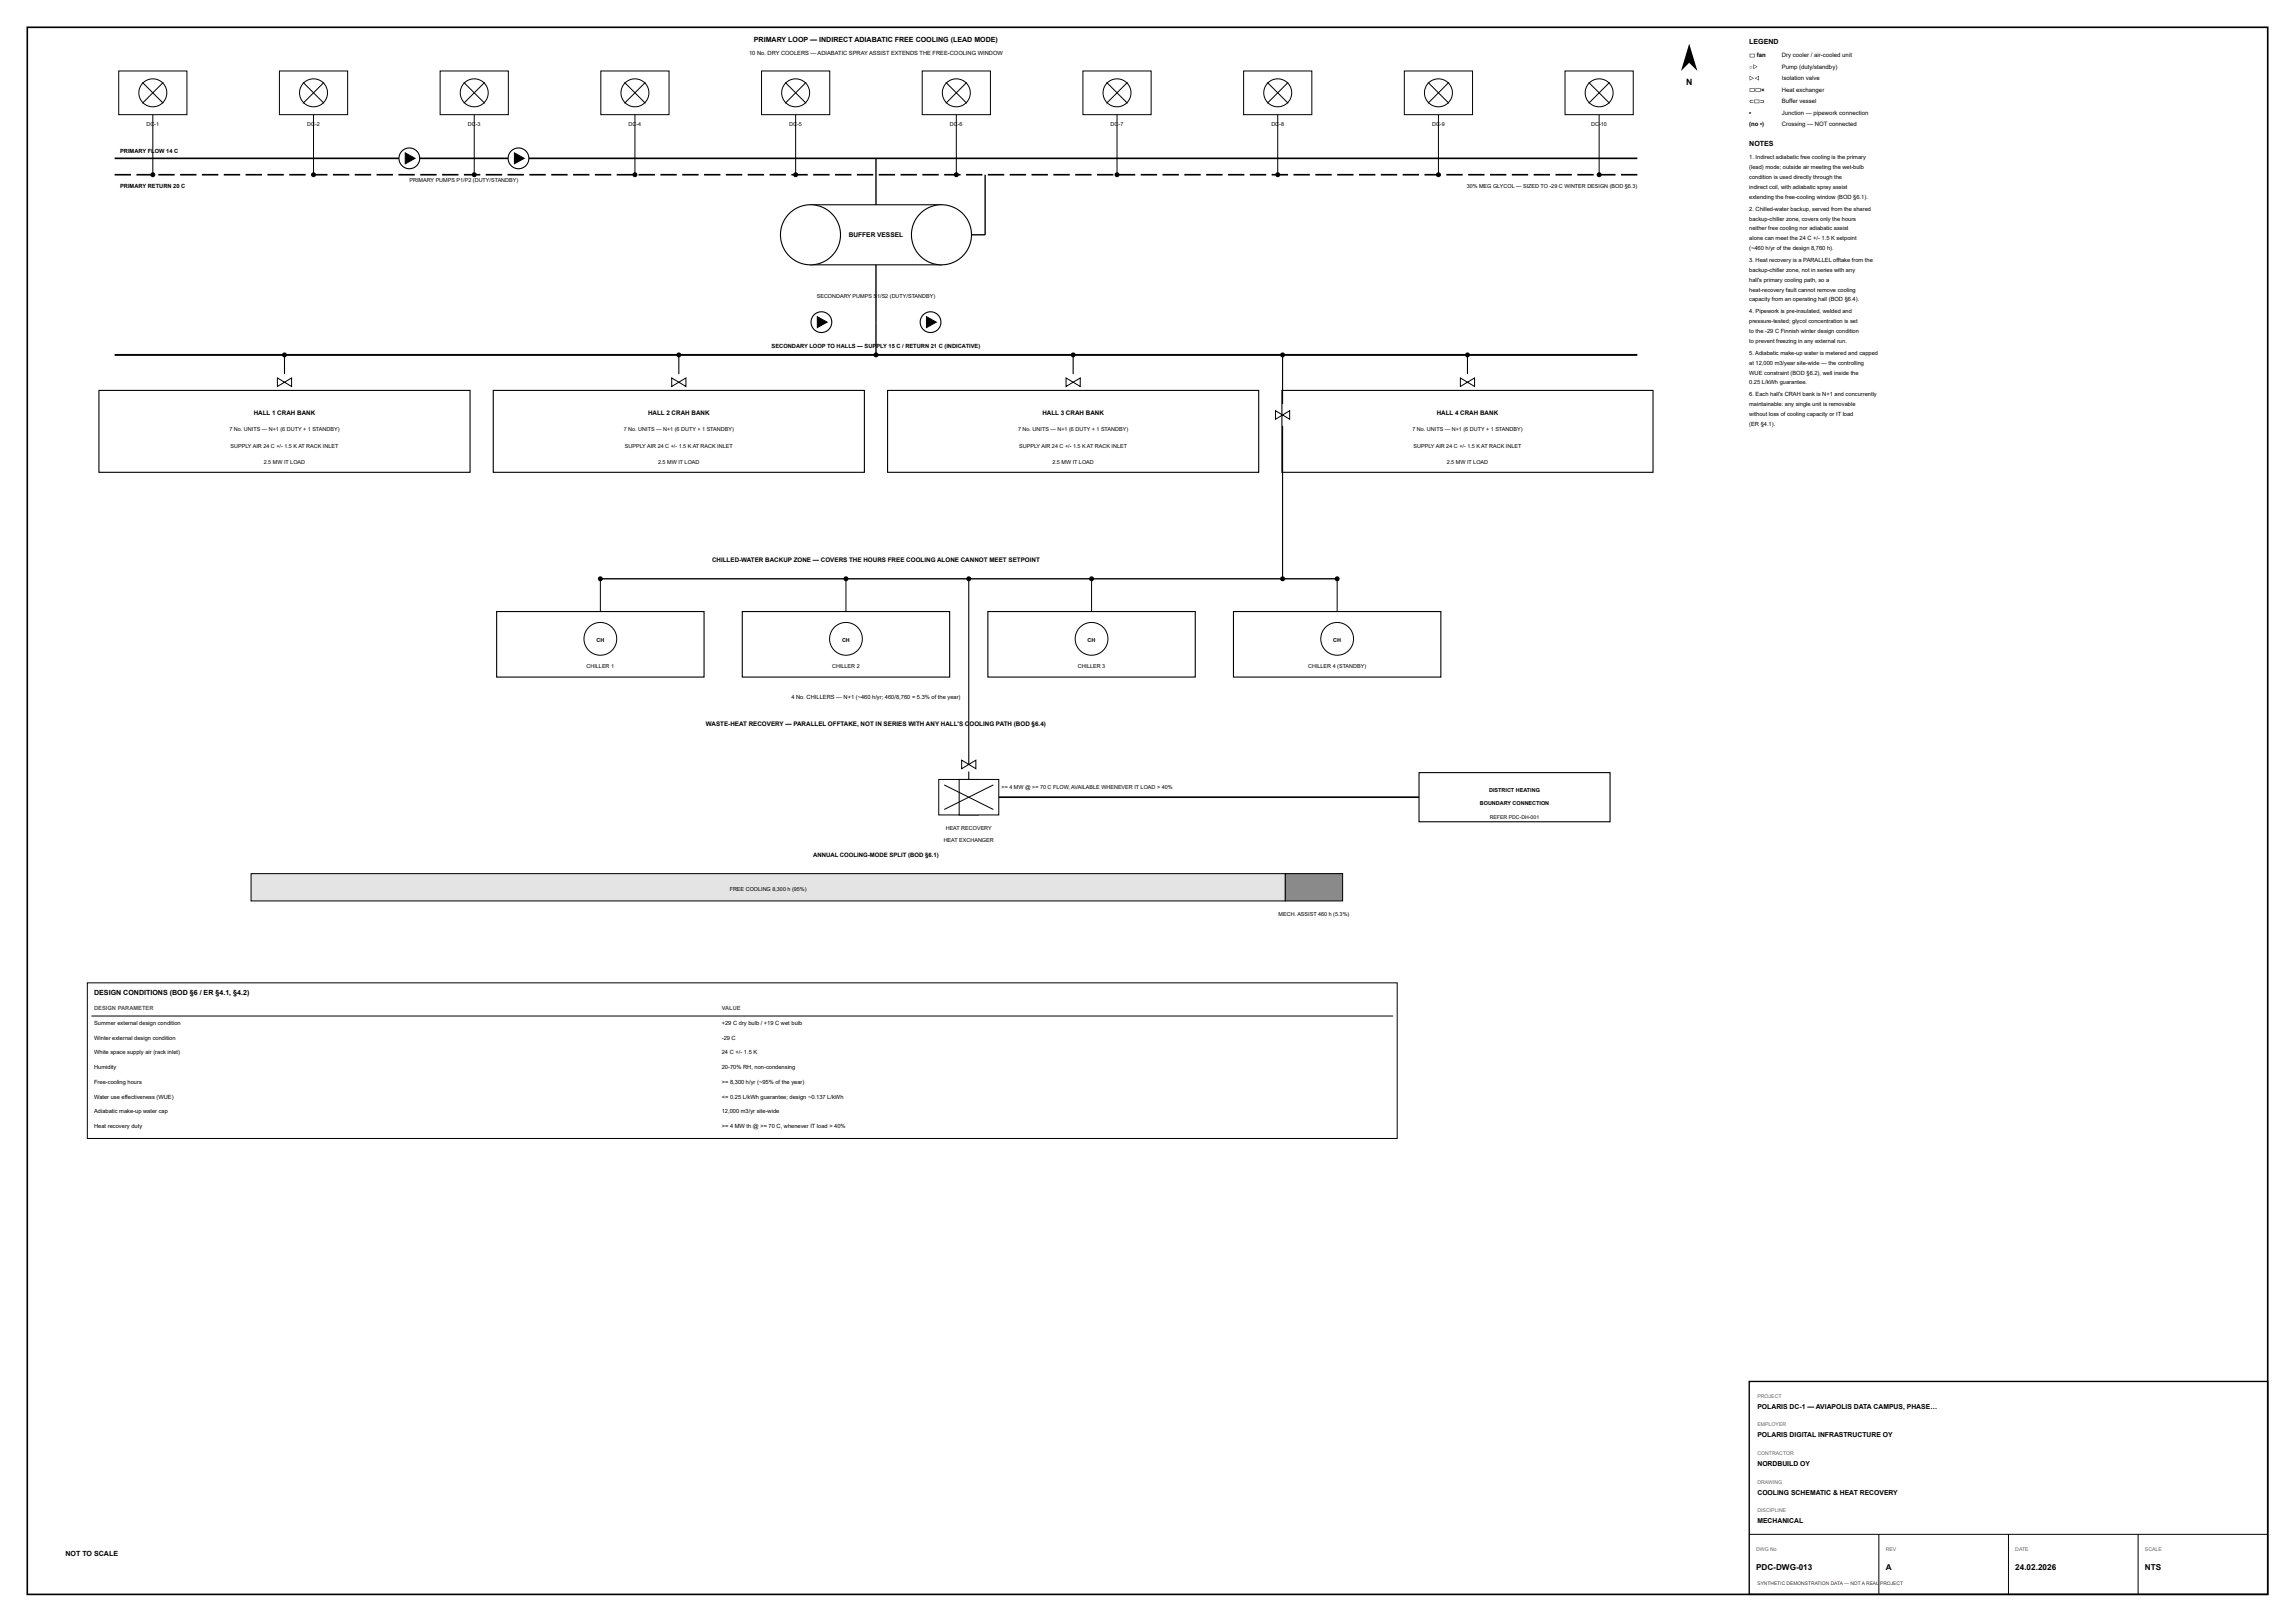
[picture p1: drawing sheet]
<svg xmlns="http://www.w3.org/2000/svg" width="841mm" height="594mm" viewBox="0 0 841 594" stroke-linecap="round" stroke-linejoin="round" font-family="sans-serif">
<defs><g id="words">
<text font-size="3.2" x="617.8" y="31">N</text>
<g font-size="3">
<text x="643.5" y="575">PDC-DWG-013</text>
<text x="691" y="575">A</text>
<text x="738.5" y="575">24.02.2026</text>
<text x="786" y="575">NTS</text>
</g>
<g font-size="2.6">
<text x="276.3" y="15.5">PRIMARY LOOP — INDIRECT ADIABATIC FREE COOLING (LEAD MODE)</text>
<text x="641" y="16">LEGEND</text>
<text x="641" y="53.4">NOTES</text>
<text x="34.5" y="364.6">DESIGN CONDITIONS (BOD §6 / ER §4.1, §4.2)</text>
<text x="24" y="570">NOT TO SCALE</text>
</g>
<g font-size="2.5">
<text x="644" y="516">POLARIS DC-1 — AVIAPOLIS DATA CAMPUS, PHASE…</text>
<text x="644" y="526.5">POLARIS DIGITAL INFRASTRUCTURE OY</text>
<text x="644" y="537">NORDBUILD OY</text>
<text x="644" y="547.5">COOLING SCHEMATIC &amp; HEAT RECOVERY</text>
<text x="644" y="558">MECHANICAL</text>
</g>
<text font-size="2.4" x="311.1" y="86.9">BUFFER VESSEL</text>
<g font-size="2.3">
<text x="93" y="152">HALL 1 CRAH BANK</text>
<text x="237.5" y="152">HALL 2 CRAH BANK</text>
<text x="382" y="152">HALL 3 CRAH BANK</text>
<text x="526.5" y="152">HALL 4 CRAH BANK</text>
<text x="260.9" y="206">CHILLED-WATER BACKUP ZONE — COVERS THE HOURS FREE COOLING ALONE CANNOT MEET SETPOINT</text>
<text x="258.7" y="266">WASTE-HEAT RECOVERY — PARALLEL OFFTAKE, NOT IN SERIES WITH ANY HALL'S C</text>
<text x="355.3" y="266">OOLING PATH (BOD §6.4)</text>
</g>
<g font-size="2.2">
<text x="641" y="21">▭ fan</text>
<text x="653" y="21">Dry cooler / air-cooled unit</text>
<text x="641" y="25.2">○▷</text>
<text x="641" y="29.4">▷◁</text>
<text x="653" y="25.2">Pump (duty/standby)</text>
<text x="653" y="29.4">Isolation valve</text>
<text x="641" y="33.6">▭▭×</text>
<text x="653" y="33.6">Heat exchanger</text>
<text x="641" y="37.8">⊂▭⊃</text>
<text x="641" y="42">•</text>
<text x="653" y="37.8">Buffer vessel</text>
<text x="653" y="42">Junction — pipework connection</text>
<text x="641" y="46.2">(no •)</text>
<text x="653" y="46.2">Crossing — NOT connected</text>
<text x="297.9" y="314">ANNUAL COOLING-MODE SPLIT (BOD §6.1)</text>
</g>
<g font-size="2.1">
<text x="274.5" y="20">10 No. DRY COOLERS — ADIABATIC SPRAY ASSIST EXTENDS THE FREE-COOLING WINDOW</text>
<text x="44" y="56">PRIMARY FLOW 14 C</text>
<text x="641" y="58.4">1. Indirect adiabatic free cooling is the primary</text>
<text x="641" y="62">(lead) mode; outside air meeting the wet-bulb</text>
<text x="641" y="65.6">condition is used directly through the</text>
<text x="44" y="69">PRIMARY RETURN 20 C</text>
<text x="641" y="69.2">indirect coil, with adiabatic spray assist</text>
<text x="641" y="72.8">extending the free-cooling window (BOD §6.1).</text>
<text x="641" y="77.2">2. Chilled-water backup, served from the shared</text>
<text x="641" y="80.8">backup-chiller zone, covers only the hours</text>
<text x="641" y="84.4">neither free cooling nor adiabatic assist</text>
<text x="641" y="88">alone can meet the 24 C +/- 1.5 K setpoint</text>
<text x="641" y="91.6">(~460 h/yr of the design 8,760 h).</text>
<text x="641" y="96">3. Heat recovery is a PARALLEL offtake from the</text>
<text x="641" y="99.6">backup-chiller zone, not in series with any</text>
<text x="641" y="103.2">hall's primary cooling path, so a</text>
<text x="641" y="106.8">heat-recovery fault cannot remove cooling</text>
<text x="641" y="110.4">capacity from an operating hall (BOD §6.4).</text>
<text x="641" y="114.8">4. Pipework is pre-insulated, welded and</text>
<text x="641" y="118.4">pressure-tested; glycol concentration is set</text>
<text x="641" y="122">to the -29 C Finnish winter design condition</text>
<text x="641" y="125.6">to prevent freezing in any external run.</text>
<text x="282.8" y="127.5">SECONDARY LOOP TO HALLS — SUP</text>
<text x="321.2" y="127.5">PLY 15 C / RETURN 21 C (INDICATIVE)</text>
<text x="641" y="130">5. Adiabatic make-up water is metered and capped</text>
<text x="641" y="133.6">at 12,000 m3/year site-wide — the controlling</text>
<text x="641" y="137.2">WUE constraint (BOD §6.2), well inside the</text>
<text x="641" y="140.8">0.25 L/kWh guarantee.</text>
<text x="641" y="145.2">6. Each hall's CRAH bank is N+1 and concurrently</text>
<text x="641" y="148.8">maintainable: any single unit is removable</text>
<text x="641" y="152.4">without loss of cooling capacity or IT load</text>
<text x="641" y="156">(ER §4.1).</text>
<text x="290" y="256">4 No. CHILLERS — N+1 (~460 h/yr; 460/8,760 = 5.3% of the year)</text>
<text x="34.5" y="375.4">Summer external design condition</text>
<text x="264.5" y="375.4">+29 C dry bulb / +19 C wet bulb</text>
<text x="34.5" y="380.8">Winter external design condition</text>
<text x="264.5" y="380.8">-29 C</text>
<text x="34.5" y="386.2">White space supply air (rack inlet)</text>
<text x="264.5" y="386.2">24 C +/- 1.5 K</text>
<text x="34.5" y="391.6">Humidity</text>
<text x="264.5" y="391.6">20-70% RH, non-condensing</text>
<text x="34.5" y="397">Free-cooling hours</text>
<text x="264.5" y="397">&gt;= 8,300 h/yr (~95% of the year)</text>
<text x="34.5" y="402.4">Water use effectiveness (WUE)</text>
<text x="34.5" y="407.8">Adiabatic make-up water cap</text>
<text x="264.5" y="402.4">&lt;= 0.25 L/kWh guarantee; design ~0.137 L/kWh</text>
<text x="264.5" y="407.8">12,000 m3/yr site-wide</text>
<text x="34.5" y="413.2">Heat recovery duty</text>
<text x="264.5" y="413.2">&gt;= 4 MW th @ &gt;= 70 C, whenever IT load &gt; 40%</text>
</g>
<g font-size="2.1" fill="#555">
<text x="34.5" y="370">DESIGN PARAMETER</text>
<text x="264.5" y="370">VALUE</text>
</g>
<g font-size="2">
<text x="53.7" y="46">DC</text>
<text x="56.6" y="46">-1</text>
<text x="112.6" y="46">DC</text>
<text x="115.4" y="46">-2</text>
<text x="171.4" y="46">DC</text>
<text x="174.3" y="46">-3</text>
<text x="230.3" y="46">DC</text>
<text x="233.2" y="46">-4</text>
<text x="289.2" y="46">DC</text>
<text x="292.1" y="46">-5</text>
<text x="348.1" y="46">DC</text>
<text x="351" y="46">-6</text>
<text x="407" y="46">DC</text>
<text x="409.9" y="46">-7</text>
<text x="465.9" y="46">DC</text>
<text x="468.8" y="46">-8</text>
<text x="524.8" y="46">DC</text>
<text x="527.7" y="46">-9</text>
<text x="583.1" y="46">DC-10</text>
<text x="150.1" y="66.5">PRIMARY PUMPS P1/P2 (DUTY/STANDBY)</text>
<text x="537.5" y="69">30% MEG GLYCOL — SIZED TO -29 C WINTER DESIGN (BOD §6.3)</text>
<text x="299.3" y="109">SECONDARY PUMPS S</text>
<text x="321.4" y="109">1/S2 (DUTY/STANDBY)</text>
<text x="84.1" y="158">7 No. UNITS — N+1 (6 DUTY + 1 STANDBY)</text>
<text x="228.6" y="158">7 No. UNITS — N+1 (6 DUTY + 1 STANDBY)</text>
<text x="373.1" y="158">7 No. UNITS — N+1 (6 DUTY + 1 STANDBY)</text>
<text x="517.6" y="158">7 No. UNITS — N+1 (6 DUTY + 1 STANDBY)</text>
<text x="84.5" y="164">SUPPLY AIR 24 C +/- 1.5 K AT RACK INLET</text>
<text x="229" y="164">SUPPLY AIR 24 C +/- 1.5 K AT RACK INLET</text>
<text x="373.5" y="164">SUPPLY AIR 24 C +/- 1.5 K AT RACK INLET</text>
<text x="518" y="164">SUPPLY AIR 24 C +/- 1.5 K AT RACK INLET</text>
<text x="96.7" y="170">2.5 MW IT LOAD</text>
<text x="241.2" y="170">2.5 MW IT LOAD</text>
<text x="385.7" y="170">2.5 MW IT LOAD</text>
<text x="530.2" y="170">2.5 MW IT LOAD</text>
<text x="218.6" y="235.3">CH</text>
<text x="308.6" y="235.3">CH</text>
<text x="398.6" y="235.3">CH</text>
<text x="488.6" y="235.3">CH</text>
<text x="214.9" y="244.5">CHILLER 1</text>
<text x="304.9" y="244.5">CHILLER 2</text>
<text x="394.9" y="244.5">CHILLER 3</text>
<text x="479.4" y="244.5">CHILLER 4 (STANDBY)</text>
<text x="367" y="289">&gt;= 4 MW @ &gt;= 70 C FLOW, AVAILABLE WHENEVER IT LOAD &gt; 40%</text>
<text x="545.7" y="290">DISTRICT HEATING</text>
<text x="542.3" y="295">BOUNDARY CONNECTION</text>
<text x="346.6" y="304">HEAT RECOVERY</text>
<text x="345.8" y="308.5">HEAT EXCHANGER</text>
<text x="267.4" y="326.5">FREE COOLING 8,300 h (95%)</text>
<text x="468.5" y="335.5">MECH. ASSIST 460 h (5.3%)</text>
</g>
<text font-size="1.9" x="545.9" y="300">REFER PDC-DH-001</text>
<g font-size="1.9" fill="#666">
<text x="644" y="512">PROJECT</text>
<text x="644" y="522.5">EMPLOYER</text>
<text x="644" y="533">CONTRACTOR</text>
<text x="644" y="543.5">DRAWING</text>
<text x="644" y="554">DISCIPLINE</text>
<text x="643.5" y="568">DWG No</text>
<text x="691" y="568">REV</text>
<text x="738.5" y="568">DATE</text>
<text x="786" y="568">SCALE</text>
</g>
<g font-size="1.8" fill="#a00">
<text x="644" y="580.5">SYNTHETIC DEMONSTRATION DATA — NOT A REAL</text>
<text x="689" y="580.5">PROJECT</text>
</g>
</g></defs>
<path d="M10 10h821v574h-821z" fill="none" stroke="#000" stroke-width=".6"/>
<path d="M43.5 26h25v16h-25z" fill="#fff"/>
<g fill="none" stroke="#000" stroke-width=".37">
<path d="M43.5 26h25v16h-25zM52.2 30.2l7.6 7.6M59.8 30.2l-7.6 7.6"/>
<circle cx="56" cy="34" r="5.1"/>
</g>
<path d="M102.4 26h25v16h-25z" fill="#fff"/>
<g fill="none" stroke="#000" stroke-width=".37">
<path d="M102.4 26h25v16h-25zM111.1 30.2l7.6 7.6M118.7 30.2l-7.6 7.6"/>
<circle cx="114.9" cy="34" r="5.1"/>
</g>
<path d="M161.3 26h25v16h-25z" fill="#fff"/>
<g fill="none" stroke="#000" stroke-width=".37">
<path d="M161.3 26h25v16h-25zM169.9 30.2l7.7 7.6M177.6 30.2l-7.7 7.6"/>
<circle cx="173.8" cy="34" r="5.1"/>
</g>
<path d="M220.2 26h25v16h-25z" fill="#fff"/>
<g fill="none" stroke="#000" stroke-width=".37">
<path d="M220.2 26h25v16h-25zM228.8 30.2l7.7 7.6M236.5 30.2l-7.7 7.6"/>
<circle cx="232.7" cy="34" r="5.1"/>
</g>
<path d="M279.1 26h25v16h-25z" fill="#fff"/>
<g fill="none" stroke="#000" stroke-width=".37">
<path d="M279.1 26h25v16h-25zM287.7 30.2l7.7 7.6M295.4 30.2l-7.7 7.6"/>
<circle cx="291.6" cy="34" r="5.1"/>
</g>
<path d="M337.9 26h25v16h-25z" fill="#fff"/>
<g fill="none" stroke="#000" stroke-width=".37">
<path d="M337.9 26h25v16h-25zM346.6 30.2l7.7 7.6M354.3 30.2l-7.7 7.6"/>
<circle cx="350.4" cy="34" r="5.1"/>
</g>
<path d="M396.8 26h25v16h-25z" fill="#fff"/>
<g fill="none" stroke="#000" stroke-width=".37">
<path d="M396.8 26h25v16h-25zM405.5 30.2l7.7 7.6M413.2 30.2l-7.7 7.6"/>
<circle cx="409.3" cy="34" r="5.1"/>
</g>
<path d="M455.7 26h25v16h-25z" fill="#fff"/>
<g fill="none" stroke="#000" stroke-width=".37">
<path d="M455.7 26h25v16h-25zM464.4 30.2l7.7 7.6M472.1 30.2l-7.7 7.6"/>
<circle cx="468.2" cy="34" r="5.1"/>
</g>
<path d="M514.6 26h25v16h-25z" fill="#fff"/>
<g fill="none" stroke="#000" stroke-width=".37">
<path d="M514.6 26h25v16h-25zM523.3 30.2l7.6 7.6M530.9 30.2l-7.6 7.6"/>
<circle cx="527.1" cy="34" r="5.1"/>
</g>
<path d="M573.5 26h25v16h-25z" fill="#fff"/>
<g fill="none" stroke="#000" stroke-width=".37">
<path d="M573.5 26h25v16h-25zM582.2 30.2l7.6 7.6M589.8 30.2l-7.6 7.6M56 42v22M114.9 42v22M173.8 42v22M232.7 42v22M291.6 42v22M350.4 42v22M409.3 42v22M468.2 42v22M527.1 42v22"/>
<path d="M586 42v22"/>
<circle cx="586" cy="34" r="5.1"/>
</g>
<g fill="#000">
<path d="M42 63.7h6v.6h-6zM50 63.7h6v.6h-6zM58 63.7h6v.6h-6zM66 63.7h6v.6h-6zM74 63.7h6v.6h-6zM82 63.7h6v.6h-6zM90 63.7h6v.6h-6zM98 63.7h6v.6h-6zM106 63.7h6v.6h-6zM114 63.7h6v.6h-6zM122 63.7h6v.6h-6zM130 63.7h6v.6h-6zM138 63.7h6v.6h-6zM146 63.7h6v.6h-6zM154 63.7h6v.6h-6zM162 63.7h6v.6h-6zM170 63.7h6v.6h-6zM178 63.7h6v.6h-6zM186 63.7h6v.6h-6zM194 63.7h6v.6h-6zM202 63.7h6v.6h-6zM210 63.7h6v.6h-6zM218 63.7h6v.6h-6zM226 63.7h6v.6h-6zM234 63.7h6v.6h-6zM242 63.7h6v.6h-6zM250 63.7h6v.6h-6zM258 63.7h6v.6h-6zM266 63.7h6v.6h-6zM274 63.7h6v.6h-6zM282 63.7h6v.6h-6zM290 63.7h6v.6h-6zM298 63.7h6v.6h-6zM306 63.7h6v.6h-6zM314 63.7h6v.6h-6zM322 63.7h6v.6h-6zM330 63.7h6v.6h-6zM338 63.7h6v.6h-6zM346 63.7h6v.6h-6zM354 63.7h6v.6h-6zM362 63.7h6v.6h-6zM370 63.7h6v.6h-6zM378 63.7h6v.6h-6zM386 63.7h6v.6h-6zM394 63.7h6v.6h-6zM402 63.7h6v.6h-6zM410 63.7h6v.6h-6zM418 63.7h6v.6h-6zM426 63.7h6v.6h-6zM434 63.7h6v.6h-6zM442 63.7h6v.6h-6zM450 63.7h6v.6h-6zM458 63.7h6v.6h-6zM466 63.7h6v.6h-6zM474 63.7h6v.6h-6zM482 63.7h6v.6h-6zM490 63.7h6v.6h-6zM498 63.7h6v.6h-6zM506 63.7h6v.6h-6zM514 63.7h6v.6h-6zM522 63.7h6v.6h-6zM530 63.7h6v.6h-6zM538 63.7h6v.6h-6zM546 63.7h6v.6h-6zM554 63.7h6v.6h-6zM562 63.7h6v.6h-6zM570 63.7h6v.6h-6zM578 63.7h6v.6h-6zM586 63.7h6v.6h-6zM594 63.7h6v.6h-6z"/>
<circle cx="56" cy="64" r=".9"/>
<circle cx="114.9" cy="64" r=".9"/>
<circle cx="173.8" cy="64" r=".9"/>
<circle cx="232.7" cy="64" r=".9"/>
<circle cx="291.6" cy="64" r=".9"/>
<circle cx="350.4" cy="64" r=".9"/>
<circle cx="409.3" cy="64" r=".9"/>
<circle cx="468.2" cy="64" r=".9"/>
<circle cx="527.1" cy="64" r=".9"/>
<circle cx="586" cy="64" r=".9"/>
</g>
<path d="M42 58h558" fill="none" stroke="#000" stroke-width=".6"/>
<circle cx="150" cy="58" r="3.8" fill="#fff"/>
<circle cx="150" cy="58" r="3.8" fill="none" stroke="#000" stroke-width=".4"/>
<path d="M148.5 56l3.6 2-3.6 2z" fill="#000"/>
<path d="M148.5 56l3.6 2-3.6 2z" fill="none" stroke="#000" stroke-width=".37"/>
<circle cx="190" cy="58" r="3.8" fill="#fff"/>
<circle cx="190" cy="58" r="3.8" fill="none" stroke="#000" stroke-width=".4"/>
<path d="M188.5 56l3.6 2-3.6 2z" fill="#000"/>
<path d="M188.5 56l3.6 2-3.6 2z" fill="none" stroke="#000" stroke-width=".37"/>
<path d="M297 75h48v22h-48z" fill="#fff"/>
<path d="M297 75h48v22h-48z" fill="none" stroke="#000" stroke-width=".4"/>
<circle cx="297" cy="86" r="11" fill="#fff"/>
<circle cx="297" cy="86" r="11" fill="none" stroke="#000" stroke-width=".4"/>
<circle cx="345" cy="86" r="11" fill="#fff"/>
<circle cx="345" cy="86" r="11" fill="none" stroke="#000" stroke-width=".4"/>
<path d="M321 58v17M361 64v22h-5" fill="none" stroke="#000" stroke-width=".5"/>
<circle cx="301" cy="118" r="3.8" fill="#fff"/>
<circle cx="301" cy="118" r="3.8" fill="none" stroke="#000" stroke-width=".4"/>
<path d="M299.5 116l3.6 2-3.6 2z" fill="#000"/>
<path d="M299.5 116l3.6 2-3.6 2z" fill="none" stroke="#000" stroke-width=".37"/>
<circle cx="341" cy="118" r="3.8" fill="#fff"/>
<g fill="none" stroke="#000" stroke-width=".4">
<path d="M104.3 130v7"/>
<circle cx="341" cy="118" r="3.8"/>
</g>
<g fill="#000">
<path d="M339.5 116l3.6 2-3.6 2z"/>
<circle cx="104.3" cy="130" r=".9"/>
<circle cx="321" cy="130" r=".9"/>
</g>
<path d="M339.5 116l3.6 2-3.6 2zM101.7 138.4l2.6 1.6-2.6 1.6zM104.3 140l2.6-1.6v3.2z" fill="none" stroke="#000" stroke-width=".37"/>
<path d="M321 97v33" fill="none" stroke="#000" stroke-width=".5"/>
<path d="M42 130h558" fill="none" stroke="#000" stroke-width=".7" stroke-linecap="butt"/>
<path d="M36.3 143h136v30h-136z" fill="#fff"/>
<path d="M248.8 130v7M36.3 143h136v30h-136z" fill="none" stroke="#000" stroke-width=".4"/>
<circle cx="248.7" cy="130" r=".9" fill="#000"/>
<path d="M246.2 138.4l2.6 1.6-2.6 1.6zM248.8 140l2.6-1.6v3.2z" fill="none" stroke="#000" stroke-width=".37"/>
<path d="M180.8 143h135.9v30h-135.9z" fill="#fff"/>
<path d="M393.2 130v7M180.8 143h135.9v30h-135.9z" fill="none" stroke="#000" stroke-width=".4"/>
<circle cx="393.2" cy="130" r=".9" fill="#000"/>
<path d="M390.6 138.4l2.6 1.6-2.6 1.6zM393.2 140l2.6-1.6v3.2z" fill="none" stroke="#000" stroke-width=".37"/>
<path d="M325.2 143h136v30h-136z" fill="#fff"/>
<path d="M537.7 130v7M325.2 143h136v30h-136z" fill="none" stroke="#000" stroke-width=".4"/>
<circle cx="537.7" cy="130" r=".9" fill="#000"/>
<path d="M535.1 138.4l2.6 1.6-2.6 1.6zM537.7 140l2.6-1.6v3.2z" fill="none" stroke="#000" stroke-width=".37"/>
<path d="M469.7 143h136v30h-136z" fill="#fff"/>
<path d="M470 130v18M469.7 143h136v30h-136zM470 156v56" fill="none" stroke="#000" stroke-width=".4"/>
<g fill="#000">
<circle cx="470" cy="130" r=".9"/>
<circle cx="220" cy="212" r=".9"/>
<circle cx="470" cy="212" r=".9"/>
</g>
<path d="M467.4 150.4l2.6 1.6-2.6 1.6zM470 152l2.6-1.6v3.2zM220 212v12" fill="none" stroke="#000" stroke-width=".37"/>
<path d="M220 212h270" fill="none" stroke="#000" stroke-width=".5"/>
<path d="M182 224h76v24h-76z" fill="#fff"/>
<path d="M182 224h76v24h-76z" fill="none" stroke="#000" stroke-width=".4"/>
<g fill="none" stroke="#000" stroke-width=".37">
<path d="M310 212v12"/>
<circle cx="220" cy="234" r="6"/>
</g>
<circle cx="310" cy="212" r=".9" fill="#000"/>
<path d="M272 224h76v24h-76z" fill="#fff"/>
<path d="M272 224h76v24h-76z" fill="none" stroke="#000" stroke-width=".4"/>
<g fill="none" stroke="#000" stroke-width=".37">
<path d="M400 212v12"/>
<circle cx="310" cy="234" r="6"/>
</g>
<circle cx="400" cy="212" r=".9" fill="#000"/>
<path d="M362 224h76v24h-76z" fill="#fff"/>
<path d="M362 224h76v24h-76z" fill="none" stroke="#000" stroke-width=".4"/>
<g fill="none" stroke="#000" stroke-width=".37">
<path d="M490 212v12"/>
<circle cx="400" cy="234" r="6"/>
</g>
<circle cx="490" cy="212" r=".9" fill="#000"/>
<path d="M452 224h76v24h-76z" fill="#fff"/>
<path d="M355 212v68M452 224h76v24h-76zM355 282.6v3.9" fill="none" stroke="#000" stroke-width=".4"/>
<g fill="none" stroke="#000" stroke-width=".37">
<path d="M352.4 278.4l2.6 1.6-2.6 1.6zM355 280l2.6-1.6v3.2z"/>
<circle cx="490" cy="234" r="6"/>
</g>
<circle cx="355" cy="212" r=".9" fill="#000"/>
<path d="M344 285.5h14.5v13h-14.5z" fill="#fff"/>
<path d="M344 285.5h14.5v13h-14.5z" fill="none" stroke="#000" stroke-width=".37"/>
<path d="M351.5 285.5h14.5v13h-14.5z" fill="#fff"/>
<path d="M346 287.5l18 9M351.5 285.5h14.5v13h-14.5zM364 287.5l-18 9" fill="none" stroke="#000" stroke-width=".37"/>
<path d="M366 292h154" fill="none" stroke="#000" stroke-width=".6"/>
<path d="M520 283h70v18h-70z" fill="#fff"/>
<path d="M520 283h70v18h-70z" fill="none" stroke="#000" stroke-width=".4"/>
<path d="M92 320h379v10h-379z" fill="#e4e4e4"/>
<path d="M92 320h379v10h-379z" fill="none" stroke="#000" stroke-width=".37"/>
<path d="M471 320h21v10h-21z" fill="#8a8a8a"/>
<path d="M471 320h21v10h-21z" fill="none" stroke="#000" stroke-width=".37"/>
<path d="M32 360h480v57h-480z" fill="#fff"/>
<path d="M32 360h480v57h-480zM33.5 372.1h477M641 562h190M688.5 562v22M736 562v22M783.5 562v22" fill="none" stroke="#000" stroke-width=".37"/>
<path d="M619 16l3 10-3-3-3 3z" fill="#000"/>
<path d="M641 506h190v78h-190z" fill="none" stroke="#000" stroke-width=".5"/>
<use href="#words"/>
</svg>
